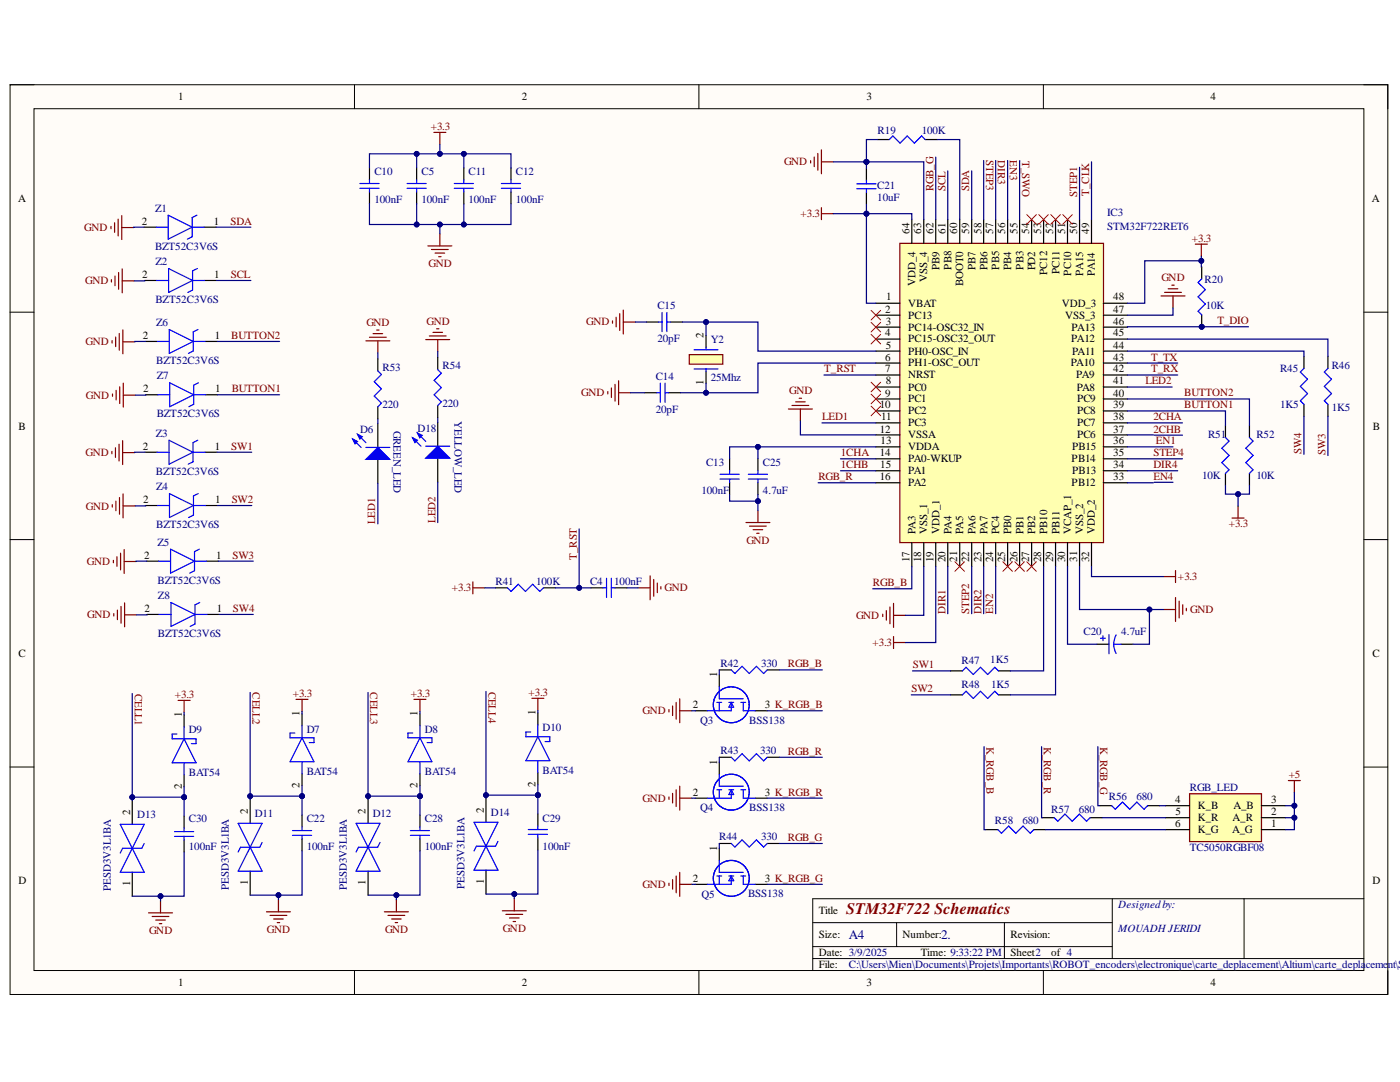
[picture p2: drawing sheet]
<svg xmlns="http://www.w3.org/2000/svg" width="279mm" height="216mm" viewBox="0 0 279 216" stroke-linecap="round" stroke-linejoin="round" font-family="sans-serif">
<defs><g id="words">
<text font-size="3.2" fill="#800000" x="168.9" y="182.4">STM32F722 Schematics</text>
<g font-size="2.6" fill="#000080">
<text x="169.4" y="187.3">A4</text>
<text x="187.8" y="187.3">2.</text>
</g>
<g font-size="2.2">
<text x="35.6" y="20">1</text>
<text x="104.1" y="20">2</text>
<text x="173" y="20">3</text>
<text x="241.6" y="20">4</text>
<text x="3.6" y="40.3">A</text>
<text x="273.8" y="40.3">A</text>
<text x="28.3" y="44.8">2</text>
<text x="42.7" y="44.8">1</text>
<text x="181.5" y="46.6" transform="rotate(-90 181.5 46.6)">64</text>
<text x="183.9" y="46.6" transform="rotate(-90 183.9 46.6)">63</text>
<text x="186.3" y="46.6" transform="rotate(-90 186.3 46.6)">62</text>
<text x="188.7" y="46.6" transform="rotate(-90 188.7 46.6)">61</text>
<text x="191" y="46.6" transform="rotate(-90 191 46.6)">60</text>
<text x="193.4" y="46.6" transform="rotate(-90 193.4 46.6)">59</text>
<text x="195.9" y="46.6" transform="rotate(-90 195.9 46.6)">58</text>
<text x="198.2" y="46.6" transform="rotate(-90 198.2 46.6)">57</text>
<text x="200.6" y="46.6" transform="rotate(-90 200.6 46.6)">56</text>
<text x="203.1" y="46.6" transform="rotate(-90 203.1 46.6)">55</text>
<text x="205.4" y="46.6" transform="rotate(-90 205.4 46.6)">54</text>
<text x="207.8" y="46.6" transform="rotate(-90 207.8 46.6)">53</text>
<text x="210.2" y="46.6" transform="rotate(-90 210.2 46.6)">52</text>
<text x="212.6" y="46.6" transform="rotate(-90 212.6 46.6)">51</text>
<text x="215" y="46.6" transform="rotate(-90 215 46.6)">50</text>
<text x="217.3" y="46.6" transform="rotate(-90 217.3 46.6)">49</text>
<text x="187.5" y="53.9" transform="rotate(-90 187.5 53.9)">PB9</text>
<text x="189.9" y="53.8" transform="rotate(-90 189.9 53.8)">PB8</text>
<text x="194.7" y="53.9" transform="rotate(-90 194.7 53.9)">PB7</text>
<text x="197" y="53.9" transform="rotate(-90 197 53.9)">PB6</text>
<text x="199.4" y="53.8" transform="rotate(-90 199.4 53.8)">PB5</text>
<text x="201.8" y="53.9" transform="rotate(-90 201.8 53.9)">PB4</text>
<text x="204.2" y="53.8" transform="rotate(-90 204.2 53.8)">PB3</text>
<text x="206.6" y="54" transform="rotate(-90 206.6 54)">PD2</text>
<text x="28.4" y="55.5">2</text>
<text x="42.8" y="55.5">1</text>
<text x="176.8" y="60">1</text>
<text x="182.7" y="57" transform="rotate(-90 182.7 57)">VDD_4</text>
<text x="185" y="56.2" transform="rotate(-90 185 56.2)">VSS_4</text>
<text x="192.2" y="57.1" transform="rotate(-90 192.2 57.1)">BOOT0</text>
<text x="209" y="54.9" transform="rotate(-90 209 54.9)">PC12</text>
<text x="211.4" y="54.7" transform="rotate(-90 211.4 54.7)">PC11</text>
<text x="213.8" y="55" transform="rotate(-90 213.8 55)">PC10</text>
<text x="216.2" y="55" transform="rotate(-90 216.2 55)">PA15</text>
<text x="218.5" y="55.1" transform="rotate(-90 218.5 55.1)">PA14</text>
<text x="222.2" y="60">48</text>
<text x="176.7" y="62.4">2</text>
<text x="176.8" y="64.8">3</text>
<text x="181.2" y="61.2">VBAT</text>
<text x="181.2" y="63.6">PC13</text>
<text x="181.2" y="66">PC14-OSC32_IN</text>
<text x="211.9" y="61.2">VDD_3</text>
<text x="212.6" y="63.6">VSS_3</text>
<text x="213.9" y="66">PA13</text>
<text x="222.2" y="62.4">47</text>
<text x="222.2" y="64.8">46</text>
<text x="28.5" y="67.6">2</text>
<text x="42.9" y="67.6">1</text>
<text x="140.4" y="67.4" transform="rotate(-90 140.4 67.4)">2</text>
<text x="176.7" y="67.1">4</text>
<text x="176.7" y="71.9">6</text>
<text x="176.8" y="69.6">5</text>
<text x="181.2" y="68.3">PC15-OSC32_OUT</text>
<text x="181.2" y="70.8">PH0-OSC_IN</text>
<text x="213.8" y="68.3">PA12</text>
<text x="214" y="70.8">PA11</text>
<text x="222.2" y="67.1">45</text>
<text x="222.2" y="69.6">44</text>
<text x="222.2" y="71.9">43</text>
<text x="140.4" y="76.8" transform="rotate(-90 140.4 76.8)">1</text>
<text x="176.7" y="74.3">7</text>
<text x="176.8" y="76.7">8</text>
<text x="181.2" y="73.1">PH1-OSC_OUT</text>
<text x="181.2" y="75.5">NRST</text>
<text x="181.2" y="77.9">PC0</text>
<text x="213.7" y="73.1">PA10</text>
<text x="214.8" y="75.5">PA9</text>
<text x="214.9" y="77.9">PA8</text>
<text x="222.2" y="74.3">42</text>
<text x="222.2" y="76.7">41</text>
<text x="28.6" y="78.3">2</text>
<text x="42.9" y="78.3">1</text>
<text x="175.6" y="81.5">10</text>
<text x="175.8" y="83.9">11</text>
<text x="176.7" y="79.1">9</text>
<text x="181.2" y="80.3">PC1</text>
<text x="181.2" y="82.7">PC2</text>
<text x="215" y="80.3">PC9</text>
<text x="215" y="82.7">PC8</text>
<text x="222.2" y="79.1">40</text>
<text x="222.2" y="81.5">39</text>
<text x="222.2" y="83.9">38</text>
<text x="3.7" y="85.7">B</text>
<text x="28.5" y="89.8">2</text>
<text x="42.9" y="89.8">1</text>
<text x="175.6" y="86.3">12</text>
<text x="175.7" y="88.7">13</text>
<text x="181.2" y="85">PC3</text>
<text x="181.2" y="87.5">VSSA</text>
<text x="181.2" y="89.9">VDDA</text>
<text x="214" y="89.9">PB15</text>
<text x="215" y="85">PC7</text>
<text x="215" y="87.5">PC6</text>
<text x="222.2" y="86.3">37</text>
<text x="222.2" y="88.7">36</text>
<text x="274" y="85.7">B</text>
<text x="175.6" y="91">14</text>
<text x="175.6" y="95.8">16</text>
<text x="175.7" y="93.4">15</text>
<text x="181.2" y="92.2">PA0-WKUP</text>
<text x="181.2" y="94.7">PA1</text>
<text x="213.9" y="92.2">PB14</text>
<text x="214" y="94.7">PB13</text>
<text x="222.2" y="91">35</text>
<text x="222.2" y="93.4">34</text>
<text x="222.2" y="95.8">33</text>
<text x="28.6" y="100.4">2</text>
<text x="42.9" y="100.4">1</text>
<text x="181.2" y="97">PA2</text>
<text x="213.9" y="97">PB12</text>
<text x="182.7" y="106.6" transform="rotate(-90 182.7 106.6)">PA3</text>
<text x="185" y="106.6" transform="rotate(-90 185 106.6)">VSS_1</text>
<text x="187.5" y="106.6" transform="rotate(-90 187.5 106.6)">VDD_1</text>
<text x="189.9" y="106.6" transform="rotate(-90 189.9 106.6)">PA4</text>
<text x="192.2" y="106.6" transform="rotate(-90 192.2 106.6)">PA5</text>
<text x="194.7" y="106.6" transform="rotate(-90 194.7 106.6)">PA6</text>
<text x="197" y="106.6" transform="rotate(-90 197 106.6)">PA7</text>
<text x="199.4" y="106.6" transform="rotate(-90 199.4 106.6)">PC4</text>
<text x="201.8" y="106.6" transform="rotate(-90 201.8 106.6)">PB0</text>
<text x="204.2" y="106.6" transform="rotate(-90 204.2 106.6)">PB1</text>
<text x="206.6" y="106.6" transform="rotate(-90 206.6 106.6)">PB2</text>
<text x="209" y="106.6" transform="rotate(-90 209 106.6)">PB10</text>
<text x="211.4" y="106.6" transform="rotate(-90 211.4 106.6)">PB11</text>
<text x="213.8" y="106.6" transform="rotate(-90 213.8 106.6)">VCAP_1</text>
<text x="216.2" y="106.6" transform="rotate(-90 216.2 106.6)">VSS_2</text>
<text x="218.5" y="106.6" transform="rotate(-90 218.5 106.6)">VDD_2</text>
<text x="28.7" y="111.5">2</text>
<text x="43.1" y="111.5">1</text>
<text x="181.5" y="112.2" transform="rotate(-90 181.5 112.2)">17</text>
<text x="183.9" y="112.2" transform="rotate(-90 183.9 112.2)">18</text>
<text x="186.3" y="112.2" transform="rotate(-90 186.3 112.2)">19</text>
<text x="188.7" y="112.2" transform="rotate(-90 188.7 112.2)">20</text>
<text x="191" y="112.1" transform="rotate(-90 191 112.1)">21</text>
<text x="193.4" y="112.2" transform="rotate(-90 193.4 112.2)">22</text>
<text x="195.9" y="112.1" transform="rotate(-90 195.9 112.1)">23</text>
<text x="198.2" y="112.2" transform="rotate(-90 198.2 112.2)">24</text>
<text x="200.6" y="112.2" transform="rotate(-90 200.6 112.2)">25</text>
<text x="203.1" y="112.2" transform="rotate(-90 203.1 112.2)">26</text>
<text x="205.4" y="112.2" transform="rotate(-90 205.4 112.2)">27</text>
<text x="207.8" y="112.2" transform="rotate(-90 207.8 112.2)">28</text>
<text x="210.2" y="112.2" transform="rotate(-90 210.2 112.2)">29</text>
<text x="212.6" y="112.2" transform="rotate(-90 212.6 112.2)">30</text>
<text x="215" y="112.1" transform="rotate(-90 215 112.1)">31</text>
<text x="217.3" y="112.2" transform="rotate(-90 217.3 112.2)">32</text>
<text x="28.8" y="122.1">2</text>
<text x="43.3" y="122.1">1</text>
<text x="3.7" y="131.1">C</text>
<text x="273.9" y="131.1">C</text>
<text x="143.1" y="135.1" transform="rotate(-90 143.1 135.1)">1</text>
<text x="36.3" y="143.1" transform="rotate(-90 36.3 143.1)">1</text>
<text x="59.8" y="142.9" transform="rotate(-90 59.8 142.9)">1</text>
<text x="83.4" y="142.9" transform="rotate(-90 83.4 142.9)">1</text>
<text x="106.9" y="142.7" transform="rotate(-90 106.9 142.7)">1</text>
<text x="138.3" y="141.4">2</text>
<text x="152.7" y="141.4">3 K_RGB_B</text>
<text x="143.1" y="152.6" transform="rotate(-90 143.1 152.6)">1</text>
<text x="36.3" y="157.5" transform="rotate(-90 36.3 157.5)">2</text>
<text x="59.8" y="157.3" transform="rotate(-90 59.8 157.3)">2</text>
<text x="83.4" y="157.3" transform="rotate(-90 83.4 157.3)">2</text>
<text x="106.9" y="157.1" transform="rotate(-90 106.9 157.1)">2</text>
<text x="138.3" y="158.8">2</text>
<text x="152.7" y="158.8">3 K_RGB_R</text>
<text x="234.5" y="160.3">4</text>
<text x="239.1" y="161.5">K_B</text>
<text x="246.2" y="161.5">A_B</text>
<text x="253.7" y="160.3">3</text>
<text x="26" y="162.6" transform="rotate(-90 26 162.6)">2</text>
<text x="49.5" y="162.4" transform="rotate(-90 49.5 162.4)">2</text>
<text x="73" y="162.4" transform="rotate(-90 73 162.4)">2</text>
<text x="96.5" y="162.1" transform="rotate(-90 96.5 162.1)">2</text>
<text x="234.5" y="165">6</text>
<text x="234.6" y="162.6">5</text>
<text x="239.1" y="163.8">K_R</text>
<text x="239.1" y="166.3">K_G</text>
<text x="245.9" y="166.3">A_G</text>
<text x="246" y="163.8">A_R</text>
<text x="253.7" y="165">1</text>
<text x="253.7" y="162.6">2</text>
<text x="143.1" y="169.7" transform="rotate(-90 143.1 169.7)">1</text>
<text x="3.7" y="176.4">D</text>
<text x="26" y="176.7" transform="rotate(-90 26 176.7)">1</text>
<text x="49.5" y="176.6" transform="rotate(-90 49.5 176.6)">1</text>
<text x="73" y="176.6" transform="rotate(-90 73 176.6)">1</text>
<text x="96.5" y="176.3" transform="rotate(-90 96.5 176.3)">1</text>
<text x="138.3" y="176">2</text>
<text x="152.7" y="176">3 K_RGB_G</text>
<text x="273.9" y="176.4">D</text>
<text x="163.4" y="182.4">Title</text>
<text x="163.4" y="187.2">Size:</text>
<text x="163.4" y="190.8">Date: 3/9/2025</text>
<text x="180.1" y="187.2">Number:</text>
<text x="183.8" y="190.8">Time: 9:33:22 PM</text>
<text x="201.7" y="187.2">Revision:</text>
<text x="201.7" y="190.8">Sheet2</text>
<text x="209.8" y="190.8">of 4</text>
<text x="35.6" y="196.8">1</text>
<text x="104.1" y="196.8">2</text>
<text x="163.4" y="193.1">File:</text>
<text x="173" y="196.8">3</text>
<text x="241.6" y="196.8">4</text>
</g>
<g font-size="2.2" fill="#800000">
<text x="86" y="25.9">+3.3</text>
<text x="156.5" y="33">GND</text>
<text x="196.8" y="32" transform="rotate(90 196.8 32)">STEP3</text>
<text x="199.2" y="32" transform="rotate(90 199.2 32)">DIR3</text>
<text x="201.5" y="32" transform="rotate(90 201.5 32)">EN3</text>
<text x="204" y="32.1" transform="rotate(90 204 32.1)">T_SWO</text>
<text x="186.3" y="38.2" transform="rotate(-90 186.3 38.2)">RGB_G</text>
<text x="188.7" y="38.2" transform="rotate(-90 188.7 38.2)">SCL</text>
<text x="193.4" y="38.2" transform="rotate(-90 193.4 38.2)">SDA</text>
<text x="215" y="39.3" transform="rotate(-90 215 39.3)">STEP1</text>
<text x="217.3" y="39.1" transform="rotate(-90 217.3 39.1)">T_CLK</text>
<text x="16.8" y="46.1">GND</text>
<text x="46" y="44.8">SDA</text>
<text x="159.8" y="43.3">+3.3</text>
<text x="85.5" y="53.4">GND</text>
<text x="237.9" y="48.2">+3.3</text>
<text x="17" y="56.7">GND</text>
<text x="46.1" y="55.5">SCL</text>
<text x="231.8" y="56.2">GND</text>
<text x="73.1" y="65.1">GND</text>
<text x="85.1" y="64.9">GND</text>
<text x="117" y="64.9">GND</text>
<text x="243" y="64.7">T_DIO</text>
<text x="17.1" y="68.9">GND</text>
<text x="46.2" y="67.6">BUTTON2</text>
<text x="229.8" y="71.9">T_TX</text>
<text x="164.5" y="74.3">T_RST</text>
<text x="228.6" y="76.7">LED2</text>
<text x="229.8" y="74.3">T_RX</text>
<text x="17.2" y="79.5">GND</text>
<text x="46.2" y="78.3">BUTTON1</text>
<text x="116" y="79">GND</text>
<text x="157.5" y="78.7">GND</text>
<text x="164.1" y="83.9">LED1</text>
<text x="230.2" y="83.9">2CHA</text>
<text x="236.4" y="81.4">BUTTON1</text>
<text x="236.4" y="79">BUTTON2</text>
<text x="46.2" y="89.8">SW1</text>
<text x="230.2" y="86.3">2CHB</text>
<text x="230.7" y="88.7">EN1</text>
<text x="17.1" y="91">GND</text>
<text x="163.3" y="95.8">RGB_R</text>
<text x="167.8" y="91">1CHA</text>
<text x="167.8" y="93.4">1CHB</text>
<text x="230.2" y="91">STEP4</text>
<text x="230.2" y="93.4">DIR4</text>
<text x="230.2" y="95.8">EN4</text>
<text x="259.8" y="90.6" transform="rotate(-90 259.8 90.6)">SW4</text>
<text x="264.5" y="90.9" transform="rotate(-90 264.5 90.9)">SW3</text>
<text x="17.2" y="101.7">GND</text>
<text x="46.2" y="100.4">SW2</text>
<text x="74.9" y="104.5" transform="rotate(-90 74.9 104.5)">LED1</text>
<text x="86.9" y="104.3" transform="rotate(-90 86.9 104.3)">LED2</text>
<text x="245.2" y="105.2">+3.3</text>
<text x="17.3" y="112.7">GND</text>
<text x="46.4" y="111.5">SW3</text>
<text x="115.1" y="111.7" transform="rotate(-90 115.1 111.7)">T_RST</text>
<text x="148.9" y="108.5">GND</text>
<text x="90.2" y="118">+3.3</text>
<text x="132.6" y="118">GND</text>
<text x="174.2" y="117">RGB_B</text>
<text x="235.1" y="115.7">+3.3</text>
<text x="17.4" y="123.4">GND</text>
<text x="46.5" y="122.1">SW4</text>
<text x="170.8" y="123.5">GND</text>
<text x="188.7" y="122.4" transform="rotate(-90 188.7 122.4)">DIR1</text>
<text x="193.4" y="122.4" transform="rotate(-90 193.4 122.4)">STEP2</text>
<text x="195.9" y="122.4" transform="rotate(-90 195.9 122.4)">DIR2</text>
<text x="198.2" y="122.4" transform="rotate(-90 198.2 122.4)">EN2</text>
<text x="237.5" y="122.3">GND</text>
<text x="174.1" y="128.9">+3.3</text>
<text x="97.5" y="138" transform="rotate(90 97.5 138)">CELL4</text>
<text x="157.2" y="133.2">RGB_B</text>
<text x="182.2" y="133.3">SW1</text>
<text x="26.9" y="138.4" transform="rotate(90 26.9 138.4)">CELL1</text>
<text x="34.9" y="139.3">+3.3</text>
<text x="50.4" y="138.2" transform="rotate(90 50.4 138.2)">CELL2</text>
<text x="58.4" y="139.1">+3.3</text>
<text x="73.9" y="138.2" transform="rotate(90 73.9 138.2)">CELL3</text>
<text x="82" y="139.1">+3.3</text>
<text x="105.5" y="138.8">+3.3</text>
<text x="128.2" y="142.5">GND</text>
<text x="181.9" y="138.2">SW2</text>
<text x="196.9" y="149" transform="rotate(90 196.9 149)">K_RGB_B</text>
<text x="208.3" y="149" transform="rotate(90 208.3 149)">K_RGB_R</text>
<text x="219.5" y="149" transform="rotate(90 219.5 149)">K_RGB_G</text>
<text x="157.2" y="150.6">RGB_R</text>
<text x="257.2" y="155.2">+5</text>
<text x="128.2" y="159.9">GND</text>
<text x="157.2" y="167.8">RGB_G</text>
<text x="128.2" y="177.2">GND</text>
<text x="29.8" y="186.5">GND</text>
<text x="53.3" y="186.2">GND</text>
<text x="76.8" y="186.2">GND</text>
<text x="100.3" y="186">GND</text>
</g>
<g font-size="2.2" fill="#000080">
<text x="175.2" y="26.7">R19</text>
<text x="183.9" y="26.7">100K</text>
<text x="74.7" y="34.9">C10</text>
<text x="84.1" y="34.9">C5</text>
<text x="93.5" y="34.9">C11</text>
<text x="103" y="34.9">C12</text>
<text x="74.7" y="40.5">100nF</text>
<text x="84.1" y="40.5">100nF</text>
<text x="93.5" y="40.5">100nF</text>
<text x="103" y="40.5">100nF</text>
<text x="175.1" y="40">10uF</text>
<text x="175.1" y="37.7">C21</text>
<text x="30.9" y="42.2">Z1</text>
<text x="221" y="43.1">IC3</text>
<text x="221" y="45.9">STM32F722RET6</text>
<text x="30.9" y="49.8">BZT52C3V6S</text>
<text x="31" y="52.9">Z2</text>
<text x="240.4" y="56.5">R20</text>
<text x="31" y="60.5">BZT52C3V6S</text>
<text x="31.2" y="65">Z6</text>
<text x="131.2" y="61.6">C15</text>
<text x="240.7" y="61.6">10K</text>
<text x="131.2" y="68.3">20pF</text>
<text x="141.8" y="68.5">Y2</text>
<text x="31.2" y="72.6">BZT52C3V6S</text>
<text x="31.3" y="75.7">Z7</text>
<text x="76.3" y="74">R53</text>
<text x="88.3" y="73.7">R54</text>
<text x="130.9" y="75.7">C14</text>
<text x="141.8" y="76">25Mhz</text>
<text x="255.5" y="74.2">R45</text>
<text x="265.8" y="73.7">R46</text>
<text x="31.3" y="83.3">BZT52C3V6S</text>
<text x="76.3" y="81.5">220</text>
<text x="88.3" y="81.2">220</text>
<text x="130.9" y="82.4">20pF</text>
<text x="255.5" y="81.4">1K5</text>
<text x="265.8" y="82.1">1K5</text>
<text x="31.1" y="87.1">Z3</text>
<text x="71.9" y="86.4">D6</text>
<text x="78.5" y="86" transform="rotate(90 78.5 86)">GREEN_LED</text>
<text x="83.4" y="86.1">D18</text>
<text x="90.7" y="84" transform="rotate(90 90.7 84)">YELLOW_LED</text>
<text x="241.1" y="87.3">R51</text>
<text x="250.7" y="87.3">R52</text>
<text x="31.1" y="94.7">BZT52C3V6S</text>
<text x="140.9" y="92.9">C13</text>
<text x="152.2" y="92.9">C25</text>
<text x="239.9" y="95.7">10K</text>
<text x="250.7" y="95.7">10K</text>
<text x="31.2" y="97.7">Z4</text>
<text x="140" y="98.5">100nF</text>
<text x="152.2" y="98.5">4.7uF</text>
<text x="31.2" y="105.4">BZT52C3V6S</text>
<text x="31.4" y="108.9">Z5</text>
<text x="31.4" y="116.5">BZT52C3V6S</text>
<text x="31.5" y="119.5">Z8</text>
<text x="98.9" y="116.7">R41</text>
<text x="107" y="116.7">100K</text>
<text x="117.8" y="116.7">C4</text>
<text x="122.6" y="116.7">100nF</text>
<text x="31.5" y="127.1">BZT52C3V6S</text>
<text x="216.2" y="126.8">C20</text>
<text x="223.8" y="126.8">4.7uF</text>
<text x="143.8" y="133">R42</text>
<text x="151.9" y="133">330</text>
<text x="191.9" y="132.4">R47</text>
<text x="191.9" y="137.2">R48</text>
<text x="197.6" y="132.2">1K5</text>
<text x="197.8" y="137.2">1K5</text>
<text x="37.7" y="146.3">D9</text>
<text x="61.2" y="146.2">D7</text>
<text x="84.8" y="146.2">D8</text>
<text x="108.3" y="145.9">D10</text>
<text x="139.7" y="144.4">Q3</text>
<text x="149.5" y="144.4">BSS138</text>
<text x="37.7" y="154.8">BAT54</text>
<text x="61.2" y="154.6">BAT54</text>
<text x="84.8" y="154.6">BAT54</text>
<text x="108.3" y="154.4">BAT54</text>
<text x="143.8" y="150.4">R43</text>
<text x="151.7" y="150.4">330</text>
<text x="139.7" y="161.9">Q4</text>
<text x="149.5" y="161.9">BSS138</text>
<text x="221.3" y="159.7">R56</text>
<text x="226.8" y="159.7">680</text>
<text x="237.5" y="157.9">RGB_LED</text>
<text x="27.4" y="163.2">D13</text>
<text x="37.7" y="164">C30</text>
<text x="50.9" y="163.1">D11</text>
<text x="61.2" y="164">C22</text>
<text x="74.4" y="163.1">D12</text>
<text x="84.8" y="164">C28</text>
<text x="98" y="162.9">D14</text>
<text x="108.3" y="164">C29</text>
<text x="143.5" y="167.6">R44</text>
<text x="151.9" y="167.6">330</text>
<text x="198.6" y="164.5">R58</text>
<text x="204.1" y="164.5">680</text>
<text x="209.8" y="162.1">R57</text>
<text x="215.3" y="162.1">680</text>
<text x="37.7" y="169.7">100nF</text>
<text x="61.2" y="169.7">100nF</text>
<text x="84.8" y="169.7">100nF</text>
<text x="108.3" y="169.7">100nF</text>
<text x="237.5" y="169.8">TC5050RGBF08</text>
<text x="22.1" y="177.8" transform="rotate(-90 22.1 177.8)">PESD3V3L1BA</text>
<text x="45.6" y="177.7" transform="rotate(-90 45.6 177.7)">PESD3V3L1BA</text>
<text x="69.2" y="177.7" transform="rotate(-90 69.2 177.7)">PESD3V3L1BA</text>
<text x="92.7" y="177.4" transform="rotate(-90 92.7 177.4)">PESD3V3L1BA</text>
<text x="140" y="179.3">Q5</text>
<text x="149.3" y="179">BSS138</text>
<text x="223.2" y="181.2">Designedby:</text>
<text x="223.2" y="186">MOUADH JERIDI</text>
<text x="169.4" y="193.1">C:\Users\Mien\Documents\Projets\Importants\ROBOT_encoders\electronique\carte_deplacement\Altium\carte_depla</text>
<text x="272.6" y="193.1">ceme</text>
<text x="277" y="193.1">nt\ST</text>
</g>
</g></defs>
<path d="M2 16.9h275v181.5h-275z" fill-rule="evenodd" fill="#fffcf8"/>
<path d="M2 16.9h275v181.5h-275z" fill="none" stroke="#000" stroke-width=".2"/>
<path d="M6.8 21.7h265.4v172h-265.4z" fill-rule="evenodd" fill="#fffcf8"/>
<g fill="none" stroke="#000" stroke-width=".2">
<path d="M2 16.9h4.8M70.7 16.9v4.8M139.5 16.9v4.8M208.2 16.9v4.8M272.2 16.9h4.8v4.8M6.8 21.7h265.4v172h-265.4zM2 62.3h4.8M272.2 62.3h4.8M2 107.7h4.8M272.2 107.7h4.8M2 153.1h4.8M272.2 153.1h4.8"/>
<path d="M222 179.3v12M248.3 179.3v12M272.2 179.3h-110v14.4M70.7 193.7v4.7M139.5 193.7v4.7M162.2 184.1h59.8M162.2 191.3h110M162.2 188.9h59.8M178.9 184.1v4.8M200.5 184.1v7.2M208.2 193.7v4.7M277 193.7v4.7"/>
</g>
<path d="M179.6 48.6h40.6v59.7h-40.6z" fill-rule="evenodd" fill="#ffffb0"/>
<g fill="none" stroke="#800000" stroke-width=".24">
<path d="M161.8 32.1v.4M162.5 31.3v1.9M163.2 30.6v3.4M163.9 29.9v4.8M163.9 32.3h2.4M163.9 41.4v2.4M163.9 42.6h2.4M179.6 48.6h40.6v59.7h-40.6zM231.7 59h4.8M232.4 58.3h3.4M233.1 57.6h2M233.9 56.9h.4"/>
<path d="M234.1 59v2.4M232.2 115h2.4M234.6 113.8v2.4M234.6 119.2v4.8M235.3 120v3.3M176.2 122.6v.4M176.9 121.8v1.9M177.6 121.1v3.4M178.3 120.4v4.8M178.3 127v2.4M178.3 122.8h2.4M178.3 128.2h2.4"/>
<path d="M232.2 121.6h2.4M236 120.7v1.9M236.8 121.4v.5"/>
</g>
<g fill="none" stroke="#000" stroke-width=".24">
<path d="M73.7 33.5v2.4M73.7 38.3v2.4M182 43.8v4.8M184.4 43.8v4.8M186.7 43.8v4.8M189.1 43.8v4.8M191.5 43.8v4.8M193.9 43.8v4.8M196.3 43.8v4.8M198.7 43.8v4.8M201.1 43.8v4.8M203.5 43.8v4.8"/>
<path d="M205.9 43.8v4.8M208.3 43.8v4.8M210.7 43.8v4.8M213 43.8v4.8M215.4 43.8v4.8M217.8 43.8v4.8M174.8 60.5h4.8M174.8 62.9h4.8M174.8 65.3h4.8M174.8 67.7h4.8M174.8 70.1h4.8M174.8 72.4h4.8"/>
<path d="M174.8 74.8h4.8M174.8 77.2h4.8M174.8 79.6h4.8M220.2 60.5h4.8M220.2 62.9h4.8M220.2 65.3h4.8M220.2 67.7h4.8M220.2 70.1h4.8M220.2 72.4h4.8M220.2 74.8h4.8M220.2 77.2h4.8M220.2 79.6h4.8"/>
<path d="M174.8 82h4.8M174.8 84.4h4.8M174.8 86.8h4.8M174.8 89.2h4.8M174.8 91.6h4.8M174.8 93.9h4.8M174.8 96.3h4.8M220.2 82h4.8M220.2 84.4h4.8M220.2 86.8h4.8M220.2 89.2h4.8M220.2 91.6h4.8"/>
<path d="M220.2 93.9h4.8M220.2 96.3h4.8M182 108.3v4.8M184.4 108.3v4.8M186.7 108.3v4.8M189.1 108.3v4.8M191.5 108.3v4.8M193.9 108.3v4.8M196.3 108.3v4.8M198.7 108.3v4.8M201.1 108.3v4.8M203.5 108.3v4.8"/>
<path d="M205.9 108.3v4.8M208.3 108.3v4.8M210.7 108.3v4.8M213 108.3v4.8M215.4 108.3v4.8M217.8 108.3v4.8"/>
</g>
<path d="M71.8 36.6h3.9M71.8 37.6h3.9M73.7 35.9v.7M73.7 37.6v.7" fill="none" stroke="#00f" stroke-width=".24"/>
<path d="M137.6 70.8h6.7v1.9h-6.7z" fill-rule="evenodd" fill="#ffffb0"/>
<g fill="none" stroke="#800000" stroke-width=".24">
<path d="M86.6 26.4h2.4M87.8 26.4v2.4M85.4 49.1h4.8M86.1 49.8h3.4M86.8 50.5h1.9M87.5 51.2h.5M87.8 46.7v2.4M121.3 78.1v.5M122 77.4v1.9M122.2 64v.5M122.7 76.7v3.3M123 63.3v1.9"/>
<path d="M123.5 76v4.8M123.5 78.4h2.3M123.7 62.6v3.3M124.4 61.9v4.7M124.4 64.3h2.4M137.6 70.8h6.7v1.9h-6.7zM159.5 79.5h.5M157.3 81.6h4.8M158.1 80.9h3.3M158.8 80.2h1.9M159.7 81.6v2.4M148.9 104.3h4.8"/>
<path d="M149.6 105h3.3M150.3 105.7h1.9M151 106.4h.5M151.3 101.9v2.4"/>
</g>
<path d="M172.9 33.6v2.4M172.9 38.4v2.4M128.7 78.4h2.4M133.4 78.4h2.4M140.9 66.9v2.4M140.9 74.1v2.4M151.3 91.5v2.4M151.3 96.3v2.4M218.9 128.5h2.4M223.7 128.5h2.4" fill="none" stroke="#000" stroke-width=".24"/>
<g fill="none" stroke="#00f" stroke-width=".24">
<path d="M171 36.7h3.8M171 37.7h3.8M172.9 36v.7M172.9 37.7v.7M131.1 78.4h.7M131.8 76.5v3.8M132.7 76.5v3.8M132.7 78.4h.7M138.5 73.6h4.8M138.5 69.8h4.8M140.9 69.3v.5M140.9 73.6v.5"/>
<path d="M149.3 95.6h3.9M149.3 94.6h3.9M151.3 93.9v.7M151.3 95.6v.7M219.6 127.4h1M220.1 126.9v.9M221.3 126.6v3.9M222.3 128.5l.1 .8 .3 1.1M222.3 128.5h1.4M222.7 126.7l-.3 1.1-.1 .7"/>
</g>
<circle cx="239.8" cy="65.2" r=".48" fill="#000080"/>
<circle cx="239.8" cy="65.2" r=".48" fill="none" stroke="#000080" stroke-width=".2"/>
<path d="M239.8 62.8v2.4" fill="none" stroke="#000" stroke-width=".24"/>
<circle cx="239.8" cy="65.2" r=".48" fill="#000080"/>
<circle cx="239.8" cy="65.2" r=".48" fill="none" stroke="#000080" stroke-width=".2"/>
<g fill="none" stroke="#000" stroke-width=".24">
<path d="M83.2 33.5v2.4M83.2 38.3v2.4M92.6 33.5v2.4M92.6 38.3v2.4M102 33.5v2.4M102 38.3v2.4M175.1 27.8h2.4M184.6 27.8h2.4M239.8 53.3v2.4M129 64.3h2.4M133.8 64.3h2.4M145.6 91.5v2.4"/>
<path d="M145.6 96.3v2.4M98.9 117.3h2.4M108.5 117.3h2.3M117.9 117.3h2.4M122.7 117.3h2.4M26.4 159.7v4.8M36.7 142.7v2.3M36.7 154.6v2.4M49.9 159.5v4.8M60.3 142.4v2.4M60.3 154.4v2.4M73.5 159.5v4.8"/>
<path d="M83.8 142.4v2.4M83.8 154.4v2.4M97 159.3v4.8M107.3 142.2v2.4M107.3 154.2v2.4M26.4 174v4.8M36.7 162.8v2.4M36.7 167.6v2.4M49.9 173.8v4.8M60.3 162.6v2.4M60.3 167.4v2.4M73.5 173.8v4.8"/>
<path d="M83.8 162.6v2.4M83.8 167.4v2.4M97 173.6v4.8M107.3 162.4v2.4M107.3 167.2v2.4"/>
</g>
<g fill="none" stroke="#00f" stroke-width=".24">
<path d="M81.2 36.6h3.9M81.2 37.6h3.9M83.2 35.9v.7M83.2 37.6v.7M90.7 36.6h3.8M90.7 37.6h3.8M92.6 35.9v.7M92.6 37.6v.7M100.1 36.6h3.8M100.1 37.6h3.8M102 35.9v.7M102 37.6v.7"/>
<path d="M177.5 27.8l.7-.7 1.4 1.5 1.5-1.5 1.4 1.5 1.4-1.5 .7 .7M239.8 55.7l-.7 .7 1.4 1.4-1.4 1.4 1.4 1.5-1.4 1.4 .7 .7M131.4 64.3h.7M132.1 62.3v3.9M133.1 62.3v3.9M133.1 64.3h.7M143.7 94.6h3.8M143.7 95.6h3.8M145.6 93.9v.7M145.6 95.6v.7M101.3 117.3l.7 .7 1.4-1.4 1.5 1.4 1.4-1.4 1.4 1.4 .8-.7M120.3 117.3h.7"/>
<path d="M121 115.4v3.8M122 115.4v3.8M122 117.3h.7M35.3 146.5h-.9v.9h4.7v1h-.9M36.7 147.4l2.4 4.8h-4.7zM36.7 145v2.4M36.7 152.2v2.4M58.8 146.3h-.9v.9h4.8v1h-1M60.3 144.8v2.4M60.3 152v2.4M60.3 147.2l2.4 4.8h-4.8zM82.4 146.3h-1v.9h4.8v1h-1"/>
<path d="M83.8 144.8v2.4M83.8 152v2.4M83.8 147.2l2.4 4.8h-4.8zM105.9 146.1h-.9v.9h4.7v1h-.9M107.3 144.6v2.4M107.3 151.8v2.4M107.3 147l2.4 4.8h-4.7zM24 164.5l4.8 9.5h-4.8l4.8-9.5zM28.8 168.3l-.5 1h-3.8l-.5 .9M34.8 165.9h3.9M34.8 166.9h3.9M36.7 165.2v.7"/>
<path d="M36.7 166.9v.7M47.5 164.3l4.8 9.5h-4.8l4.8-9.5zM52.3 168.1l-.5 1h-3.8l-.5 .9M58.4 165.7h3.8M58.4 166.7h3.8M60.3 165v.7M60.3 166.7v.7M71.1 164.3h4.7l-4.7 9.5h4.7zM75.8 168.1l-.4 1h-3.9l-.4 .9M81.9 165.7h3.8M81.9 166.7h3.8M83.8 165v.7"/>
<path d="M83.8 166.7v.7M94.6 164.1h4.8l-2.4 4.8zM97 168.9l2.4 4.7h-4.8zM99.4 167.9l-.5 1h-3.8l-.5 .9M105.4 165.5h3.9M105.4 166.5h3.9M107.3 164.8v.7M107.3 166.5v.7"/>
</g>
<g fill="none" stroke="#800000" stroke-width=".24">
<path d="M238.6 48.7h2.3M239.7 48.7v2.4M94.4 116.1v2.4M94.4 117.3h2.4M127.4 117.3h2.3M129.7 114.9v4.8M130.5 115.6v3.4M131.2 116.3v2M131.9 117.1v.4M35.5 139.8h2.4M36.7 139.8v2.3M59.1 139.5h2.4"/>
<path d="M60.3 139.5v2.4M82.6 139.5h2.4M83.8 139.5v2.4M106.1 139.3h2.4M107.3 139.3v2.4M32 179.8v2.4M55.6 179.6v2.3M79.1 179.6v2.3M102.6 179.3v2.4M29.7 182.2h4.7M30.4 182.9h3.3M31.1 183.6h1.9"/>
<path d="M31.8 184.3h.5M53.2 181.9h4.8M53.9 182.7h3.4M54.6 183.4h1.9M55.3 184.1h.5M76.7 181.9h4.8M77.4 182.7h3.4M78.2 183.4h1.9M78.9 184.1h.4M100.2 181.7h4.8M101 182.5h3.3M101.7 183.2h1.9"/>
<path d="M102.4 183.9h.5"/>
</g>
<path d="M237.4 158.4h14.4v9.5h-14.4z" fill-rule="evenodd" fill="#ffffb0"/>
<g fill="none" stroke="#800000" stroke-width=".24">
<path d="M22.1 45.2v.4M22.2 55.8v.5M22.9 44.5v1.9M23 55.1v1.9M23.6 43.7v3.4M23.7 54.4v3.3M24.3 43v4.8M24.3 45.4h2.4M24.4 53.7v4.7M24.4 56h2.4M22.4 68v.4M22.5 78.6v.5"/>
<path d="M23.1 67.3v1.9M23.2 77.9v1.9M23.8 66.5v3.4M23.9 77.2v3.3M24.5 65.8v4.8M24.5 68.2h2.4M24.6 76.5v4.7M24.6 78.8h2.4M22.3 90.1v.4M23 89.4v1.9M23.1 100v1.9M23.8 88.6v3.4"/>
<path d="M23.8 99.3v3.3M24.5 87.9v4.8M24.5 90.3h2.4M24.6 98.6v4.7M22.4 100.7v.5M22.6 111.8v.5M23.3 111.1v1.9M24.1 110.4v3.3M24.6 101h2.4M24.8 109.7v4.7M24.8 112h2.4M245.9 103.4h2.4"/>
<path d="M247.1 101v2.4M22.7 122.4v.5M23.4 121.7v1.9M24.2 121v3.4M24.9 120.3v4.8M24.9 122.7h2.4M237.4 158.4h14.4v9.5h-14.4z"/>
</g>
<g fill="none" stroke="#000" stroke-width=".24">
<path d="M28.8 45.3h2.4M28.9 56h2.4M40.7 45.3h2.4M40.8 56h2.4M29 68.1h2.4M29.1 78.8h2.4M41 68.1h2.3M41 78.8h2.4M260.2 71.1v2.4M265 71.1v2.4M29 90.2h2.4M40.9 90.2h2.4"/>
<path d="M75.4 84.5v4.8M75.4 91.7v4.7M244.6 84.9v2.4M244.6 94.5v2.3M249.4 84.9v2.4M249.4 94.5v2.3M260.2 80.7v2.4M265 80.7v2.4M29 100.9h2.4M29.3 112h2.4M41 100.9h2.4M41.2 112h2.4"/>
<path d="M29.3 122.6h2.4M41.3 122.6h2.4M189.7 133.9h2.4M189.7 138.7h2.4M199.3 133.9h2.4M199.3 138.7h2.4M232.6 165.5h4.8M232.6 163.2h4.8M232.6 160.8h4.8M251.8 165.5h4.7M251.8 163.2h4.7M251.8 160.8h4.7"/>
</g>
<g fill="none" stroke="#00f" stroke-width=".24">
<path d="M31.2 45.3h2.4M31.3 56h2.3M33.6 42.9l4.7 2.4-4.7 2.4zM33.6 53.6l4.8 2.4-4.8 2.4zM38.3 45.3h2.4M38.4 56h2.4M39.3 42.9l-1 .5v3.8l-.9 .5M39.4 53.6l-1 .5v3.8l-.9 .5M31.4 68.1h2.4M31.5 78.8h2.4M33.8 65.7l4.8 2.4-4.8 2.4zM33.9 76.4l4.8 2.4-4.8 2.4z"/>
<path d="M38.6 68.1h2.4M38.7 78.8h2.3M39.5 65.7l-.9 .5v3.8l-1 .5M39.6 76.4l-.9 .5v3.8l-1 .5M260.2 73.5l-.7 .7 1.4 1.5-1.4 1.4 1.4 1.4-1.4 1.5 .7 .7M265 73.5l-.7 .7 1.4 1.5-1.4 1.4 1.4 1.4-1.4 1.5 .7 .7M31.4 90.2h2.3M33.7 87.8l4.8 2.4-4.8 2.4zM33.8 98.5l4.8 2.4-4.8 2.4zM38.5 90.2h2.4M39.5 87.8l-1 .5v3.8l-.9 .5M39.6 98.5l-1 .5v3.8l-.9 .5"/>
<path d="M244.6 87.3l.7 .7-1.5 1.4 1.5 1.5-1.5 1.4 1.5 1.4-.7 .8M249.4 87.3l.7 .7-1.5 1.4 1.5 1.5-1.5 1.4 1.5 1.4-.7 .8M31.4 100.9h2.4M31.7 112h2.3M34 109.6l4.8 2.4-4.8 2.4zM38.6 100.9h2.4M38.8 112h2.4M39.8 109.6l-1 .5v3.8l-.9 .5M31.7 122.6h2.4M34.1 120.2l4.8 2.4-4.8 2.4zM38.9 122.6h2.4M39.9 120.2l-1 .5v3.8l-.9 .5"/>
<path d="M192.1 133.9l.7-.7 1.4 1.4 1.5-1.4 1.4 1.4 1.4-1.4 .8 .7M192.1 138.7l.7-.8 1.4 1.5 1.5-1.5 1.4 1.5 1.4-1.5 .8 .8"/>
</g>
<path d="M73 91.7l2.4-2.4 2.4 2.4z" fill="#00f"/>
<path d="M70.4 87.6l1.7 1.7M71.3 86.7l1.7 1.6M73 91.7l2.4-2.4 2.4 2.4z" fill="none" stroke="#00f" stroke-width=".24"/>
<path d="M71.3 86.7l1 .4-.5 .5z" fill="#00f"/>
<path d="M71.3 86.7l1 .4-.5 .5z" fill="none" stroke="#00f" stroke-width=".24"/>
<path d="M70.4 87.6l.9 .5-.4 .5z" fill="#00f"/>
<path d="M70.4 87.6l.9 .5-.4 .5zM73 89.3h4.8" fill="none" stroke="#00f" stroke-width=".24"/>
<path d="M73 68h4.8M73.7 67.3h3.4M74.4 66.6h2M75.2 65.9h.4M75.4 68v2.4" fill="none" stroke="#800000" stroke-width=".24"/>
<path d="M87.4 84.3v4.7M87.4 91.4v4.8" fill="none" stroke="#000" stroke-width=".24"/>
<path d="M85 91.4l2.4-2.4 2.3 2.4z" fill="#00f"/>
<path d="M82.3 87.4l1.7 1.6M83.3 86.4l1.7 1.7M85 91.4l2.4-2.4 2.3 2.4z" fill="none" stroke="#00f" stroke-width=".24"/>
<path d="M83.3 86.4l1 .5-.5 .5z" fill="#00f"/>
<path d="M83.3 86.4l1 .5-.5 .5z" fill="none" stroke="#00f" stroke-width=".24"/>
<path d="M82.3 87.4l1 .4-.5 .5z" fill="#00f"/>
<g fill="none" stroke="#00f" stroke-width=".24">
<path d="M82.3 87.4l1 .4-.5 .5zM85 89h4.7M143.5 137.1v2.3h4.8M145.9 133.7l.8 .7 1.4-1.4 1.4 1.4 1.5-1.4 1.4 1.4 .7-.7M143.1 140.2h.9M143.1 157.6h.9M143.5 140.2v1.6M143.5 154.5v2.4h4.8M143.5 157.6v1.7M145.5 140.2h.9M145.5 157.6h.9M145.9 140.2v1.6h-4.7"/>
<path d="M145.9 157.6v1.7h-4.7M145.9 140.2l.5 .9h-.9zM145.9 157.6l.5 .9h-.9zM145.9 151.1l.8 .7 1.4-1.4 1.4 1.4 1.5-1.4 1.4 1.4 .7-.7M147.9 140.2h.9M147.9 157.6h.9M148.3 140.2v1.6h2.4M148.3 157.6v1.7h2.4M143.1 174.8h.9M143.5 171.7v2.4h4.8M143.5 174.8v1.7M145.5 174.8h.9"/>
<path d="M145.9 174.8v1.7h-4.7M145.9 174.8l.5 .9h-.9zM145.9 168.3l.8 .7 1.4-1.4 1.4 1.4 1.5-1.4 1.4 1.4 .7-.7M147.9 174.8h.9M148.3 174.8v1.7h2.4M199.2 165.5l.7 .8 1.4-1.5 1.4 1.5 1.5-1.5 1.4 1.5 .7-.8M210.4 163.2l.7 .7 1.4-1.5 1.5 1.5 1.4-1.5 1.4 1.5 .8-.7M221.9 160.8l.7 .7 1.4-1.5 1.5 1.5 1.4-1.5 1.4 1.5 .7-.7"/>
<circle cx="145.9" cy="140.6" r="3.6"/>
<circle cx="145.9" cy="158.1" r="3.6"/>
<circle cx="145.9" cy="175.3" r="3.6"/>
</g>
<g fill="none" stroke="#800000" stroke-width=".24">
<path d="M85 67.8h4.7M85.7 67h3.3M86.4 66.3h1.9M87.1 65.6h.5M87.4 67.8v2.3M135.7 139.4v4.8M133.5 141.6v.5M133.5 159v.5M134.2 140.9v1.9M134.2 158.3v1.9M134.9 140.2v3.3M134.9 157.6v3.3"/>
<path d="M135.7 156.9v4.8M135.7 141.8h2.3M135.7 159.3h2.3M257.1 155.8h2.4M258.3 155.8v2.3M133.5 176.2v.5M134.2 175.5v1.9M134.9 174.8v3.3M135.7 174.1v4.7M135.7 176.5h2.4"/>
</g>
<g fill="none" stroke="#f00" stroke-width=".2">
<path d="M204.9 42.8l1.9 1.9M206.8 42.8l-1.9 1.9M207.3 42.8l1.9 1.9M209.2 42.8l-1.9 1.9M209.7 42.8l1.9 1.9M211.6 42.8l-1.9 1.9M212.1 42.8l1.9 1.9M214 42.8l-1.9 1.9M173.8 76.3l2 1.9M173.8 78.7l2 1.9M173.8 61.9l2 1.9M173.8 64.3l2 1.9"/>
<path d="M173.8 66.7l2 1.9M175.8 76.3l-2 1.9M175.8 78.7l-2 1.9M175.8 61.9l-2 1.9M175.8 64.3l-2 1.9M175.8 66.7l-2 1.9M173.8 81l2 2M175.8 81l-2 2M190.6 112.1l1.9 1.9M192.5 112.1l-1.9 1.9M200.1 112.1l2 1.9M202.1 112.1l-2 1.9"/>
<path d="M202.5 112.1l1.9 1.9M204.4 112.1l-1.9 1.9M204.9 112.1l1.9 1.9M206.8 112.1l-1.9 1.9"/>
</g>
<g fill="none" stroke="#000" stroke-width=".24">
<path d="M143.5 133.7h2.4M143.5 134.7v2.4M153.1 133.7h2.4M138.8 141.8h2.4M138.8 159.3h2.4M143.5 152.1v2.4M143.5 151.1h2.4M150.7 141.8h2.4M150.7 159.3h2.4M153.1 151.1h2.4M138.8 176.5h2.4M143.5 169.3v2.4"/>
<path d="M143.5 168.3h2.4M150.7 176.5h2.4M153.1 168.3h2.4M196.8 165.5h2.4M206.3 165.5h2.4M208 163.2h2.4M217.6 163.2h2.3M219.5 160.8h2.4M229 160.8h2.4"/>
</g>
<path d="M215.4 33.4v10.4M36.7 170v8.8h-10.3" fill="none" stroke="#000080" stroke-width=".24"/>
<circle cx="32" cy="178.8" r=".48" fill="#000080"/>
<circle cx="32" cy="178.8" r=".48" fill="none" stroke="#000080" stroke-width=".2"/>
<path d="M26.4 138.4v20.7h10.3" fill="none" stroke="#000080" stroke-width=".24"/>
<circle cx="26.4" cy="159.1" r=".48" fill="#000080"/>
<circle cx="26.4" cy="159.1" r=".48" fill="none" stroke="#000080" stroke-width=".2"/>
<circle cx="36.7" cy="159.1" r=".48" fill="#000080"/>
<circle cx="36.7" cy="159.1" r=".48" fill="none" stroke="#000080" stroke-width=".2"/>
<g fill="none" stroke="#000080" stroke-width=".24">
<path d="M28.8 45.3l-2.1 .1M28.9 56h-2.1M43.1 45.3h7M43.2 56h6.9M29 68.1l-2.1 .1M29.1 78.8h-2.1M43.3 68.1h12.5M43.4 78.8h12.4M29 90.2l-2.1 .1M43.3 90.2h6.9M29 100.9l-2 .1M29.3 112h-2.1"/>
<path d="M43.4 100.9h6.8M43.6 112h6.9M29.3 122.6l-2 .1M43.7 122.6h6.8M60.3 169.8v8.8h-10.4"/>
</g>
<circle cx="55.6" cy="178.6" r=".48" fill="#000080"/>
<circle cx="55.6" cy="178.6" r=".48" fill="none" stroke="#000080" stroke-width=".2"/>
<path d="M49.9 138.2v20.7h10.4" fill="none" stroke="#000080" stroke-width=".24"/>
<circle cx="49.9" cy="158.9" r=".48" fill="#000080"/>
<circle cx="49.9" cy="158.9" r=".48" fill="none" stroke="#000080" stroke-width=".2"/>
<circle cx="60.3" cy="158.9" r=".48" fill="#000080"/>
<circle cx="60.3" cy="158.9" r=".48" fill="none" stroke="#000080" stroke-width=".2"/>
<path d="M83.8 169.8v8.8h-10.3" fill="none" stroke="#000080" stroke-width=".24"/>
<circle cx="79.1" cy="178.6" r=".48" fill="#000080"/>
<circle cx="79.1" cy="178.6" r=".48" fill="none" stroke="#000080" stroke-width=".2"/>
<path d="M73.5 138.2v20.7h10.3" fill="none" stroke="#000080" stroke-width=".24"/>
<circle cx="73.5" cy="158.9" r=".48" fill="#000080"/>
<circle cx="73.5" cy="158.9" r=".48" fill="none" stroke="#000080" stroke-width=".2"/>
<circle cx="83.8" cy="158.9" r=".48" fill="#000080"/>
<circle cx="83.8" cy="158.9" r=".48" fill="none" stroke="#000080" stroke-width=".2"/>
<path d="M73.7 40.7v4.1h28.3v-4.1" fill="none" stroke="#000080" stroke-width=".24"/>
<circle cx="92.6" cy="44.8" r=".48" fill="#000080"/>
<circle cx="92.6" cy="44.8" r=".48" fill="none" stroke="#000080" stroke-width=".2"/>
<circle cx="87.8" cy="44.8" r=".48" fill="#000080"/>
<circle cx="87.8" cy="44.8" r=".48" fill="none" stroke="#000080" stroke-width=".2"/>
<circle cx="83.2" cy="44.8" r=".48" fill="#000080"/>
<circle cx="83.2" cy="44.8" r=".48" fill="none" stroke="#000080" stroke-width=".2"/>
<path d="M73.7 33.5v-2.8h28.3v2.8" fill="none" stroke="#000080" stroke-width=".24"/>
<circle cx="92.6" cy="30.7" r=".48" fill="#000080"/>
<circle cx="92.6" cy="30.7" r=".48" fill="none" stroke="#000080" stroke-width=".2"/>
<circle cx="87.8" cy="30.7" r=".48" fill="#000080"/>
<circle cx="87.8" cy="30.7" r=".48" fill="none" stroke="#000080" stroke-width=".2"/>
<circle cx="83.2" cy="30.7" r=".48" fill="#000080"/>
<circle cx="83.2" cy="30.7" r=".48" fill="none" stroke="#000080" stroke-width=".2"/>
<path d="M96.8 117.3h2.1M107.3 169.6v8.8h-10.3" fill="none" stroke="#000080" stroke-width=".24"/>
<circle cx="102.6" cy="178.4" r=".48" fill="#000080"/>
<circle cx="102.6" cy="178.4" r=".48" fill="none" stroke="#000080" stroke-width=".2"/>
<path d="M97 138v20.7h10.3" fill="none" stroke="#000080" stroke-width=".24"/>
<circle cx="97" cy="158.7" r=".48" fill="#000080"/>
<circle cx="97" cy="158.7" r=".48" fill="none" stroke="#000080" stroke-width=".2"/>
<circle cx="107.3" cy="158.7" r=".48" fill="#000080"/>
<circle cx="107.3" cy="158.7" r=".48" fill="none" stroke="#000080" stroke-width=".2"/>
<path d="M110.8 117.3h7.1" fill="none" stroke="#000080" stroke-width=".24"/>
<circle cx="115.6" cy="117.3" r=".48" fill="#000080"/>
<circle cx="115.6" cy="117.3" r=".48" fill="none" stroke="#000080" stroke-width=".2"/>
<path d="M125.8 78.4h2.9M126.8 64.3h2.2M140.9 76.5v1.9h-5.1M125.1 117.3h2.3" fill="none" stroke="#000080" stroke-width=".24"/>
<circle cx="140.9" cy="78.4" r=".48" fill="#000080"/>
<circle cx="140.9" cy="78.4" r=".48" fill="none" stroke="#000080" stroke-width=".2"/>
<path d="M136.2 64.3h4.7v2.6" fill="none" stroke="#000080" stroke-width=".24"/>
<circle cx="140.9" cy="64.3" r=".48" fill="#000080"/>
<circle cx="140.9" cy="64.3" r=".48" fill="none" stroke="#000080" stroke-width=".2"/>
<path d="M174.8 72.4h-23.5v6h-10.4M138 159.3h.8M138 141.8h.8M138.1 176.5h.7" fill="none" stroke="#000080" stroke-width=".24"/>
<circle cx="140.9" cy="78.4" r=".48" fill="#000080"/>
<circle cx="140.9" cy="78.4" r=".48" fill="none" stroke="#000080" stroke-width=".2"/>
<path d="M140.9 64.3h10.4v5.8h23.5" fill="none" stroke="#000080" stroke-width=".24"/>
<circle cx="140.9" cy="64.3" r=".48" fill="#000080"/>
<circle cx="140.9" cy="64.3" r=".48" fill="none" stroke="#000080" stroke-width=".2"/>
<path d="M145.6 98.7v1.3h5.7M143.5 133.7v1M143.5 151.1v1M143.5 168.3v1" fill="none" stroke="#000080" stroke-width=".24"/>
<circle cx="151.3" cy="100" r=".48" fill="#000080"/>
<circle cx="151.3" cy="100" r=".48" fill="none" stroke="#000080" stroke-width=".2"/>
<path d="M151.3 89.2h-5.7v2.3" fill="none" stroke="#000080" stroke-width=".24"/>
<circle cx="151.3" cy="89.2" r=".48" fill="#000080"/>
<circle cx="151.3" cy="89.2" r=".48" fill="none" stroke="#000080" stroke-width=".2"/>
<path d="M174.8 89.2h-23.5v2.3" fill="none" stroke="#000080" stroke-width=".24"/>
<circle cx="151.3" cy="89.2" r=".48" fill="#000080"/>
<circle cx="151.3" cy="89.2" r=".48" fill="none" stroke="#000080" stroke-width=".2"/>
<path d="M166.3 42.6h6.6M164.4 74.8h10.4M159.7 84v2.8h15.1M163.3 96.3h11.5M164 84.4h10.8M155.5 133.7h8.6M153.1 159.3h11M153.1 141.8h11M155.5 151.1h8.6M153.1 176.5h11M155.5 168.3h8.6" fill="none" stroke="#000080" stroke-width=".24"/>
<circle cx="172.9" cy="42.6" r=".48" fill="#000080"/>
<circle cx="172.9" cy="42.6" r=".48" fill="none" stroke="#000080" stroke-width=".2"/>
<path d="M166.3 32.3h6.6" fill="none" stroke="#000080" stroke-width=".24"/>
<circle cx="172.9" cy="32.3" r=".48" fill="#000080"/>
<circle cx="172.9" cy="32.3" r=".48" fill="none" stroke="#000080" stroke-width=".2"/>
<path d="M182 43.8v-1.2h-9.1v17.9h1.9M167.7 93.9h7.1M167.7 91.6h7.1" fill="none" stroke="#000080" stroke-width=".24"/>
<circle cx="172.9" cy="42.6" r=".48" fill="#000080"/>
<circle cx="172.9" cy="42.6" r=".48" fill="none" stroke="#000080" stroke-width=".2"/>
<path d="M172.9 32.3h11.5v11.5" fill="none" stroke="#000080" stroke-width=".24"/>
<circle cx="172.9" cy="32.3" r=".48" fill="#000080"/>
<circle cx="172.9" cy="32.3" r=".48" fill="none" stroke="#000080" stroke-width=".2"/>
<path d="M175.1 27.8h-2.2v4.5" fill="none" stroke="#000080" stroke-width=".24"/>
<circle cx="172.9" cy="32.3" r=".48" fill="#000080"/>
<circle cx="172.9" cy="32.3" r=".48" fill="none" stroke="#000080" stroke-width=".2"/>
<g fill="none" stroke="#000080" stroke-width=".24">
<path d="M187 27.8h4.5v16M203.5 32.1v11.7M182 113.1v4.4h-7.8M184.4 113.1v9.7h-3.7M186.7 113.1v15.1h-6M208.3 113.1v20.8h-6.6M210.7 113.1v25.6h-9M213 113.1v15.4h5.9M215.4 113.1v8.5h16.8M181.9 138.7h7.8M182.1 133.9h7.6M196.4 149v16.5h.4"/>
<path d="M207.9 149v14.2h.1M208.7 165.5h23.9"/>
</g>
<circle cx="229.4" cy="121.6" r=".48" fill="#000080"/>
<circle cx="229.4" cy="121.6" r=".48" fill="none" stroke="#000080" stroke-width=".2"/>
<g fill="none" stroke="#000080" stroke-width=".24">
<path d="M225 79.6h24.4v5.3M225 70.1h35.2v1M225 67.7h40v3.4M225 77.2h8.9M225 74.8h10M225 72.4h10M249.2 65.2l-24.2 .1M225 82h19.6v2.9M225 96.3h5.2M225 93.9h10M225 91.6h11M225 89.2h9.1"/>
<path d="M225 86.8h5.2M225 84.4h11M217.8 113.1v1.9h14.4M219.1 149v11.8h.4M219.9 163.2h12.7"/>
</g>
<circle cx="239.8" cy="65.2" r=".48" fill="#000080"/>
<circle cx="239.8" cy="65.2" r=".48" fill="none" stroke="#000080" stroke-width=".2"/>
<path d="M239.7 51.1v.9h-11.2v8.5h-3.5M234.1 61.4v1.5h-9.1" fill="none" stroke="#000080" stroke-width=".24"/>
<circle cx="239.8" cy="52" r=".48" fill="#000080"/>
<circle cx="239.8" cy="52" r=".48" fill="none" stroke="#000080" stroke-width=".2"/>
<path d="M229.4 121.6v6.9h-3.3" fill="none" stroke="#000080" stroke-width=".24"/>
<circle cx="229.4" cy="121.6" r=".48" fill="#000080"/>
<circle cx="229.4" cy="121.6" r=".48" fill="none" stroke="#000080" stroke-width=".2"/>
<path d="M239.7 52l.1 1.3M230.3 96.2h3.8M230.3 86.8h5.7M231.4 160.8h1.2" fill="none" stroke="#000080" stroke-width=".24"/>
<circle cx="239.8" cy="52" r=".48" fill="#000080"/>
<circle cx="239.8" cy="52" r=".48" fill="none" stroke="#000080" stroke-width=".2"/>
<path d="M244.6 96.8v1.8h4.8v-1.8" fill="none" stroke="#000080" stroke-width=".24"/>
<circle cx="247.1" cy="98.6" r=".48" fill="#000080"/>
<circle cx="247.1" cy="98.6" r=".48" fill="none" stroke="#000080" stroke-width=".2"/>
<path d="M258.3 163.2v2.3h-1.8" fill="none" stroke="#000080" stroke-width=".24"/>
<circle cx="258.3" cy="163.2" r=".48" fill="#000080"/>
<circle cx="258.3" cy="163.2" r=".48" fill="none" stroke="#000080" stroke-width=".2"/>
<path d="M256.5 160.8h1.8v2.4h-1.8" fill="none" stroke="#000080" stroke-width=".24"/>
<circle cx="258.3" cy="163.2" r=".48" fill="#000080"/>
<circle cx="258.3" cy="163.2" r=".48" fill="none" stroke="#000080" stroke-width=".2"/>
<circle cx="258.3" cy="160.8" r=".48" fill="#000080"/>
<circle cx="258.3" cy="160.8" r=".48" fill="none" stroke="#000080" stroke-width=".2"/>
<path d="M26.4 159.1v.6" fill="none" stroke="#000080" stroke-width=".24"/>
<circle cx="26.4" cy="159.1" r=".48" fill="#000080"/>
<circle cx="26.4" cy="159.1" r=".48" fill="none" stroke="#000080" stroke-width=".2"/>
<path d="M32 178.8v1" fill="none" stroke="#000080" stroke-width=".24"/>
<circle cx="32" cy="178.8" r=".48" fill="#000080"/>
<circle cx="32" cy="178.8" r=".48" fill="none" stroke="#000080" stroke-width=".2"/>
<path d="M36.7 159.1v3.7" fill="none" stroke="#000080" stroke-width=".24"/>
<circle cx="36.7" cy="159.1" r=".48" fill="#000080"/>
<circle cx="36.7" cy="159.1" r=".48" fill="none" stroke="#000080" stroke-width=".2"/>
<path d="M36.7 157v2.1" fill="none" stroke="#000080" stroke-width=".24"/>
<circle cx="36.7" cy="159.1" r=".48" fill="#000080"/>
<circle cx="36.7" cy="159.1" r=".48" fill="none" stroke="#000080" stroke-width=".2"/>
<path d="M36.7 142.1v.6M49.9 158.9v.6" fill="none" stroke="#000080" stroke-width=".24"/>
<circle cx="49.9" cy="158.9" r=".48" fill="#000080"/>
<circle cx="49.9" cy="158.9" r=".48" fill="none" stroke="#000080" stroke-width=".2"/>
<path d="M55.6 178.6v1" fill="none" stroke="#000080" stroke-width=".24"/>
<circle cx="55.6" cy="178.6" r=".48" fill="#000080"/>
<circle cx="55.6" cy="178.6" r=".48" fill="none" stroke="#000080" stroke-width=".2"/>
<path d="M60.3 158.9v3.7" fill="none" stroke="#000080" stroke-width=".24"/>
<circle cx="60.3" cy="158.9" r=".48" fill="#000080"/>
<circle cx="60.3" cy="158.9" r=".48" fill="none" stroke="#000080" stroke-width=".2"/>
<path d="M60.3 156.8v2.1" fill="none" stroke="#000080" stroke-width=".24"/>
<circle cx="60.3" cy="158.9" r=".48" fill="#000080"/>
<circle cx="60.3" cy="158.9" r=".48" fill="none" stroke="#000080" stroke-width=".2"/>
<path d="M60.3 141.9v.5M73.5 158.9v.6" fill="none" stroke="#000080" stroke-width=".24"/>
<circle cx="73.5" cy="158.9" r=".48" fill="#000080"/>
<circle cx="73.5" cy="158.9" r=".48" fill="none" stroke="#000080" stroke-width=".2"/>
<path d="M75.4 70.4v1.2M75.4 83.6v.9M75.4 96.4v8.1M79.1 178.6v1" fill="none" stroke="#000080" stroke-width=".24"/>
<circle cx="79.1" cy="178.6" r=".48" fill="#000080"/>
<circle cx="79.1" cy="178.6" r=".48" fill="none" stroke="#000080" stroke-width=".2"/>
<path d="M83.2 40.7v4.1" fill="none" stroke="#000080" stroke-width=".24"/>
<circle cx="83.2" cy="44.8" r=".48" fill="#000080"/>
<circle cx="83.2" cy="44.8" r=".48" fill="none" stroke="#000080" stroke-width=".2"/>
<path d="M83.2 30.7v2.8" fill="none" stroke="#000080" stroke-width=".24"/>
<circle cx="83.2" cy="30.7" r=".48" fill="#000080"/>
<circle cx="83.2" cy="30.7" r=".48" fill="none" stroke="#000080" stroke-width=".2"/>
<path d="M83.8 158.9v3.7" fill="none" stroke="#000080" stroke-width=".24"/>
<circle cx="83.8" cy="158.9" r=".48" fill="#000080"/>
<circle cx="83.8" cy="158.9" r=".48" fill="none" stroke="#000080" stroke-width=".2"/>
<path d="M83.8 156.8v2.1" fill="none" stroke="#000080" stroke-width=".24"/>
<circle cx="83.8" cy="158.9" r=".48" fill="#000080"/>
<circle cx="83.8" cy="158.9" r=".48" fill="none" stroke="#000080" stroke-width=".2"/>
<path d="M87.8 44.8v1.9M87.4 70.1v1.3M87.4 83.3v1M87.4 96.2v8.1M83.8 141.9v.5" fill="none" stroke="#000080" stroke-width=".24"/>
<circle cx="87.8" cy="44.8" r=".48" fill="#000080"/>
<circle cx="87.8" cy="44.8" r=".48" fill="none" stroke="#000080" stroke-width=".2"/>
<path d="M87.8 28.8v1.9" fill="none" stroke="#000080" stroke-width=".24"/>
<circle cx="87.8" cy="30.7" r=".48" fill="#000080"/>
<circle cx="87.8" cy="30.7" r=".48" fill="none" stroke="#000080" stroke-width=".2"/>
<path d="M92.6 40.7v4.1" fill="none" stroke="#000080" stroke-width=".24"/>
<circle cx="92.6" cy="44.8" r=".48" fill="#000080"/>
<circle cx="92.6" cy="44.8" r=".48" fill="none" stroke="#000080" stroke-width=".2"/>
<path d="M92.6 30.7v2.8" fill="none" stroke="#000080" stroke-width=".24"/>
<circle cx="92.6" cy="30.7" r=".48" fill="#000080"/>
<circle cx="92.6" cy="30.7" r=".48" fill="none" stroke="#000080" stroke-width=".2"/>
<path d="M97 158.7v.6" fill="none" stroke="#000080" stroke-width=".24"/>
<circle cx="97" cy="158.7" r=".48" fill="#000080"/>
<circle cx="97" cy="158.7" r=".48" fill="none" stroke="#000080" stroke-width=".2"/>
<path d="M102.6 178.4v.9" fill="none" stroke="#000080" stroke-width=".24"/>
<circle cx="102.6" cy="178.4" r=".48" fill="#000080"/>
<circle cx="102.6" cy="178.4" r=".48" fill="none" stroke="#000080" stroke-width=".2"/>
<path d="M107.3 158.7v3.7" fill="none" stroke="#000080" stroke-width=".24"/>
<circle cx="107.3" cy="158.7" r=".48" fill="#000080"/>
<circle cx="107.3" cy="158.7" r=".48" fill="none" stroke="#000080" stroke-width=".2"/>
<path d="M107.3 156.6v2.1" fill="none" stroke="#000080" stroke-width=".24"/>
<circle cx="107.3" cy="158.7" r=".48" fill="#000080"/>
<circle cx="107.3" cy="158.7" r=".48" fill="none" stroke="#000080" stroke-width=".2"/>
<path d="M115.6 105.5v11.8M107.3 141.7v.5" fill="none" stroke="#000080" stroke-width=".24"/>
<circle cx="115.6" cy="117.3" r=".48" fill="#000080"/>
<circle cx="115.6" cy="117.3" r=".48" fill="none" stroke="#000080" stroke-width=".2"/>
<path d="M151.3 98.7v3.2" fill="none" stroke="#000080" stroke-width=".24"/>
<circle cx="151.3" cy="100" r=".48" fill="#000080"/>
<circle cx="151.3" cy="100" r=".48" fill="none" stroke="#000080" stroke-width=".2"/>
<path d="M172.9 40.8v1.8" fill="none" stroke="#000080" stroke-width=".24"/>
<circle cx="172.9" cy="42.6" r=".48" fill="#000080"/>
<circle cx="172.9" cy="42.6" r=".48" fill="none" stroke="#000080" stroke-width=".2"/>
<path d="M172.9 32.3v1.3" fill="none" stroke="#000080" stroke-width=".24"/>
<circle cx="172.9" cy="32.3" r=".48" fill="#000080"/>
<circle cx="172.9" cy="32.3" r=".48" fill="none" stroke="#000080" stroke-width=".2"/>
<path d="M186.7 31.4v12.4M189.1 34.1v9.7M193.9 34.1v9.7M196.3 32v11.8M198.7 32v11.8M201.1 32v11.8M217.8 32.3v11.5M247.1 98.6v2.4M189.1 113.1v9.4M193.9 113.1v9.4M196.3 113.1v9.4M198.7 113.1v9.4" fill="none" stroke="#000080" stroke-width=".24"/>
<circle cx="247.1" cy="98.6" r=".48" fill="#000080"/>
<circle cx="247.1" cy="98.6" r=".48" fill="none" stroke="#000080" stroke-width=".2"/>
<path d="M258.3 158.1v2.7" fill="none" stroke="#000080" stroke-width=".24"/>
<circle cx="258.3" cy="160.8" r=".48" fill="#000080"/>
<circle cx="258.3" cy="160.8" r=".48" fill="none" stroke="#000080" stroke-width=".2"/>
<path d="M260.2 83.1v7.6M265 83.1v7.8" fill="none" stroke="#000080" stroke-width=".24"/>
<path d="M75.4 71.6v2.4M87.4 71.4v2.4M75.4 81.2v2.4M87.4 80.9v2.4" fill="none" stroke="#000" stroke-width=".24"/>
<path d="M75.4 74l.7 .7-1.4 1.5 1.4 1.4-1.4 1.4 1.4 1.5-.7 .7M87.4 73.8l.7 .7-1.5 1.4 1.5 1.4-1.5 1.5 1.5 1.4-.7 .7" fill="none" stroke="#00f" stroke-width=".24"/>
<use href="#words"/>
</svg>
